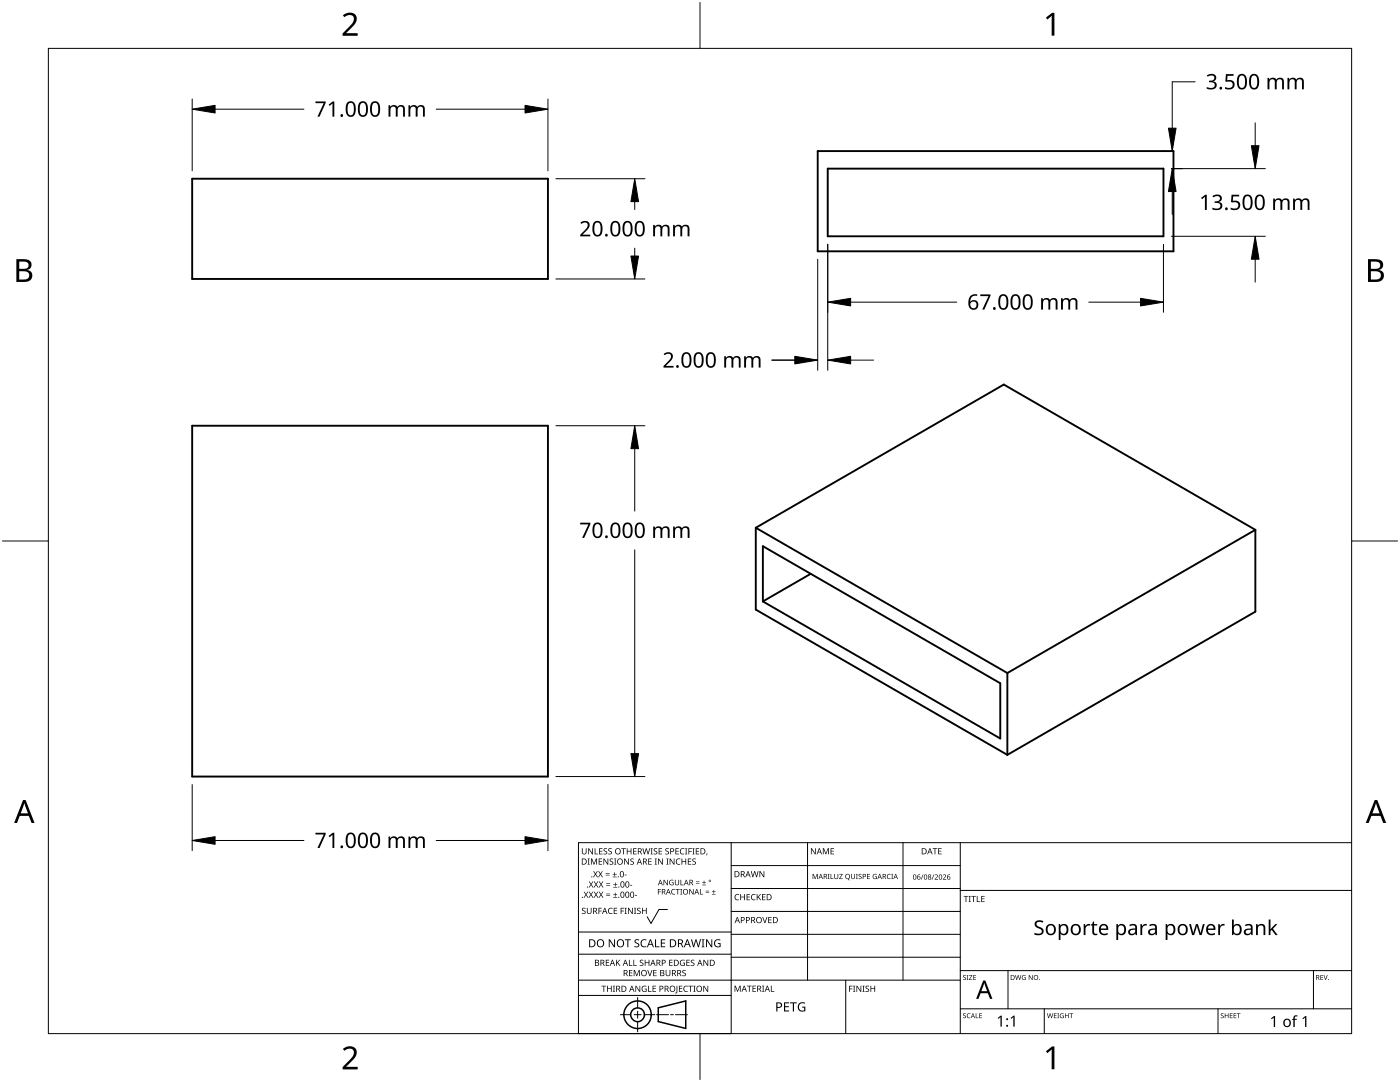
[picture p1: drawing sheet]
<svg xmlns="http://www.w3.org/2000/svg" width="279mm" height="216mm" viewBox="0 0 279 216" stroke-linecap="round" stroke-linejoin="round" font-family="sans-serif">
<path d="M38.4 35.7h71v20h-71zM163.2 30.1h71v20h-71zM165.2 33.6h67v13.5h-67zM38.4 85h71v70h-71zM150.8 105.3l50.2 29M150.8 105.3l49.5-28.6 50.2 29M150.8 105.3v16.3l50.2 29M152.2 109l47.4 27.3v11.1l-47.4-27.4zM161.8 114.5l-9.6 5.5M250.5 105.7v16.3l-49.5 28.6M250.5 105.7l-49.5 28.6M201 134.3v16.3" fill="none" stroke="#000" stroke-width=".38"/>
<path d="M9.7 9.7h260v196.5h-260z" fill="none" stroke="#000" stroke-width=".2"/>
<path d="M139.7 .5v9.2M.5 108h9.2M269.7 108h9.2M139.7 206.2v9.2" fill="none" stroke="#000" stroke-width=".2"/>
<g fill="#000">
<path d="M68.4 3.1a1.64 1.64 0 0 1 2.8 .4 2.52 2.52 0 0 1-1.2 2.2l-.9 .9h2.3v.5h-3v-.4l1.2-1.2a1.95 1.95 0 0 0 .9-2.2 1.23 1.23 0 0 0-1.8 .1zM208.7 3.5l1.3-.9h.4v4.5h-.5v-4l-.9 .8zM68.4 209.3a1.64 1.64 0 0 1 2.8 .4 2.52 2.52 0 0 1-1.2 2.2l-.9 1h2.3v.5h-3v-.5l1.2-1.2a1.95 1.95 0 0 0 .9-2.1 1.23 1.23 0 0 0-1.8 .1zM208.7 209.8l1.3-1h.4v4.6h-.5v-4l-.9 .7z"/>
<path d="M3.3 51.7h1.3a1.28 1.28 0 0 1 1.7 1.3 1.04 1.04 0 0 1-.9 .9 1.23 1.23 0 0 1 1 1.5 1.23 1.23 0 0 1-1.5 .9h-1.6zM3.8 54.1v1.7h1a.86 .86 0 0 0 1-.9 .86 .86 0 0 0-1.1-.8zM3.8 52.2v1.4h.9a.78 .78 0 0 0 1-.7 .78 .78 0 0 0-1.1-.7z"/>
<path d="M273 51.7h1.3a1.28 1.28 0 0 1 1.7 1.3 1.04 1.04 0 0 1-.8 .9 1.23 1.23 0 0 1 1 1.5 1.23 1.23 0 0 1-1.6 .9h-1.6zM273.6 54.1v1.7h.9a.86 .86 0 0 0 1.1-.9 .86 .86 0 0 0-1.1-.8zM273.6 52.2v1.4h.8a.78 .78 0 0 0 1-.7 .78 .78 0 0 0-1.1-.7z"/>
<path d="M4.6 159.6h.5l1.8 4.6h-.6l-.6-1.4h-1.8l-.5 1.4h-.6zM4.8 160.2l-.7 2.1h1.5z"/>
<path d="M274.3 159.6h.6l1.7 4.6h-.6l-.5-1.4h-1.8l-.6 1.4h-.5zM274.6 160.2l-.7 2.1h1.4z"/>
</g>
<g fill="none" stroke="#000" stroke-width=".2">
<path d="M145.9 168.1v38.1h-30.5v-38.1h154.3M145.9 172.7h45.7M145.9 177.3h45.7M161.2 168.1v27.5M180.2 168.1v27.5M191.6 168.1v38.1M191.6 177.7h78.1M115.4 198.6h30.5M115.4 195.6h76.2M115.4 190.4h30.5M115.4 186h30.5M127.3 199v2.1"/>
<path d="M133.2 181.5h-1.7l-1.6 2.8-.7-1.4M145.9 181.9h45.7M145.9 186.4h45.7M145.9 191h45.7M168.8 195.6v10.6M191.6 193.7h78.1M201.2 193.7v7.6M262.1 193.7v7.6M123.8 202.5h2.1M126.6 202.5h1.3M127.3 201.8v1.4M127.3 203.8v2.1"/>
<path d="M128.6 202.5h2.1M131 202.5h2.4M133.8 202.5h.6M134.8 202.5h2.4M191.6 201.3h78.1M208.4 201.3v4.9M243.1 201.3v4.9"/>
</g>
<g fill="#000">
<path d="M116.1 169.3h.2v.8a.32 .32 0 0 0 .3 .3 .32 .32 0 0 0 .3-.3v-.8h.2v.8a.47 .47 0 0 1-.5 .4 .47 .47 0 0 1-.5-.5zM116.5 177.9h.2l.3 .5 .3-.5h.1l-.4 .6 .4 .6h-.1l-.3-.5-.4 .5h-.1l.4-.6zM117.3 171.3h.4l-.1 .1v1l.1 .1h-.4l.1-.1v-1zM117.4 169.3h.2l.6 1v-1h.1v1.2h-.1l-.7-1v1h-.1zM117.5 177.9h.2l.3 .5 .3-.5h.1l-.4 .6 .4 .6h-.1l-.4-.5-.3 .5h-.1l.4-.6zM117.5 175.9h.2l.3 .5 .3-.5h.1l-.4 .6 .5 .6h-.2l-.3-.5-.4 .5h-.1l.4-.6zM117.9 171.3h.3l.3 1 .4-1h.3v1.2h-.2v-1l-.4 1h-.1l-.4-1v1h-.2zM118.7 169.3h.1v1h.6v.2h-.7zM118.4 173.8h.1l.3 .5 .3-.5h.2l-.4 .6 .4 .7h-.1l-.4-.6-.3 .6h-.1l.4-.7zM118.5 177.9h.2l.2 .5 .3-.5h.2l-.4 .6 .4 .6h-.1l-.4-.5-.3 .5h-.1l.4-.6zM118.5 175.9h.2l.3 .5 .3-.5h.1l-.4 .6 .4 .6h-.1l-.3-.5-.4 .5h-.1l.4-.6zM119.5 171.3h.7v.1h-.6v.4h.5v.2h-.5v.4h.6v.1h-.7z"/>
<path d="M119.6 169.3h.6v.1h-.5v.4h.5v.1h-.5v.4h.5v.2h-.6zM119.4 173.8h.1l.3 .5 .3-.5h.2l-.4 .6 .4 .7h-.1l-.4-.6-.3 .6h-.2l.5-.7zM119.5 177.9h.1l.3 .5 .3-.5h.2l-.4 .6 .4 .6h-.1l-.4-.5-.3 .5h-.1l.4-.6zM119.5 175.9h.2l.3 .5 .3-.5h.1l-.4 .6 .4 .6h-.1l-.4-.5-.3 .5h-.1l.4-.6zM120.9 174.6h.8v.1h-.8zM120.9 174.2h.8v.1h-.8zM121 178.7h.8v.1h-.8zM121 178.3h.8v.1h-.8zM121 176.6h.8v.1h-.8zM121 176.3h.8v.1h-.8zM120.5 169.4l.4-.1h.3l-.1 .1a.25 .25 0 0 0-.4-.1 .25 .25 0 0 0 0 .4l.4 .3 .1 .2-.3 .3-.5-.1v-.1h.2a.27 .27 0 0 0 .4-.1 .27 .27 0 0 0-.3-.3l-.2-.2zM120.4 171.3h.2l.7 1-.1-1h.2v1.2h-.2l-.6-1v1h-.2z"/>
<path d="M121.4 169.4l.5-.1h.2v.1a.25 .25 0 0 0-.4-.1 .25 .25 0 0 0 0 .4l.4 .3v.2l-.2 .3-.5-.1v-.1h.1a.27 .27 0 0 0 .5-.1 .27 .27 0 0 0-.4-.3l-.2-.2zM122.3 174.9h.8v.2h-.8zM122.4 179h.8v.1h-.8zM122.4 177h.8v.1h-.8zM121.7 171.4l.4-.1 .3 .1-.1 .1a.25 .25 0 0 0-.4-.1 .25 .25 0 0 0 0 .4 .42 .42 0 0 1 .5 .5 .42 .42 0 0 1-.7 .2l-.1-.2 .2 .1a.27 .27 0 0 0 .5-.2 .27 .27 0 0 0-.4-.3l-.2-.2zM122.6 174h.1v.4h.4v.1h-.4v.4h-.1v-.4h-.3v-.1h.3zM122.7 178.1h.1v.4h.4v.1h-.4v.3h-.1v-.3h-.3v-.1h.3zM122.7 176.1h.2v.3h.3v.2h-.3v.3h-.2v-.3h-.3v-.2h.3zM122.6 171.3h.4l-.1 .1v1l.1 .1h-.4l.1-.1v-1zM124 169.3h.9v.1h-.4v1.1h-.1v-1.1h-.4zM124.7 174.5h.4v.2h-.4zM124.6 171.3h.1l.7 1v-1h.1v1.2h-.2l-.6-1v1h-.1z"/>
<path d="M125.7 176.6h.5v.1h-.5zM125.1 169.3h.1v.5h.7v-.5h.1v1.2h-.1v-.6h-.7v.6h-.1zM125.8 171.4l.5-.1 .2 .1v.1a.25 .25 0 0 0-.4-.1 .25 .25 0 0 0 0 .4 .42 .42 0 0 1 .4 .5 .42 .42 0 0 1-.7 .2v-.2l.1 .1a.27 .27 0 0 0 .5-.2 .27 .27 0 0 0-.4-.3l-.2-.2zM126.7 178.6h.4v.2h-.4zM126.4 169.3h.6v.1h-.5v.4h.5v.1h-.5v.4h.5v.2h-.6zM128.2 169.3h.2l.2 1 .3-1h.2l.2 1 .3-1h.1l-.3 1.2h-.1l-.3-1.1-.3 1.1h-.2zM129.4 171.3h.7v.1h-.6v.4h.5v.2h-.5v.4h.6v.1h-.7zM129.8 169.3h.5l-.2 .1v1l.2 .1h-.5l.2-.1v-1zM130.7 171.3h.4l-.1 .1v1l.1 .1h-.4l.1-.1v-1zM130.5 169.4l.4-.1h.3l-.1 .1a.25 .25 0 0 0-.4-.1 .25 .25 0 0 0 0 .4l.4 .3 .1 .2-.2 .3-.6-.1v-.1h.2a.27 .27 0 0 0 .4-.1 .27 .27 0 0 0-.3-.3l-.2-.2zM131.3 177.4h.6v.1h-.5v.4h.5v.1h-.5v.5h-.1zM131.4 169.3h.7v.1h-.5v.4h.5v.1h-.5v.4h.5v.2h-.7z"/>
<path d="M131.3 171.3h.2l.7 1v-1h.1v1.2h-.2l-.6-1v1h-.2zM132.4 175.6h.2l.6 .9v-.9h.1v1h-.2l-.6-.9v.9h-.1zM133 171.3h.4l-.1 .1v1l.1 .1h-.4l.1-.1v-1zM132.8 169.4l.4-.1h.3l-.1 .1a.25 .25 0 0 0-.3-.1 .25 .25 0 0 0 0 .4l.4 .3v.2l-.2 .3-.5-.1v-.1h.1a.27 .27 0 0 0 .5-.1 .27 .27 0 0 0-.4-.3l-.2-.2zM133.7 175.7l.5-.2 .2 .1v.1a.45 .45 0 0 0-.7 .4 .45 .45 0 0 0 .6 .4v-.3h-.2v-.1h.3v.5a.6 .6 0 0 1-.8-.1 .6 .6 0 0 1 .1-.8zM134.1 177.5l.4-.1h.3l-.1 .2a.44 .44 0 0 0-.6 .4 .44 .44 0 0 0 .6 .3 .52 .52 0 0 1-.7 0 .52 .52 0 0 1 .1-.8zM133.6 171.3h.2l.7 1v-1h.1v1.2h-.2l-.6-1v1h-.2zM134.9 177.4h.8v.1h-.4v1h-.1v-1h-.3zM135 171.5l.5-.2 .3 .1-.1 .1a.49 .49 0 0 0-.7 .4 .49 .49 0 0 0 .7 .5 .52 .52 0 0 1-.6 0 .52 .52 0 0 1-.2-.6zM134.8 169.3h.7v.1h-.6v.4h.5v.1h-.5v.4h.6v.2h-.7zM134.7 175.6h.1v.7a.28 .28 0 0 0 .3 .2 .28 .28 0 0 0 .3-.2v-.7h.1v.7a.42 .42 0 0 1-.4 .4 .42 .42 0 0 1-.4-.4zM135.8 175.6h.2v.9h.4v.1h-.6z"/>
<path d="M135.8 177.4h.3l-.1 .1v.9l.1 .1h-.3l.1-.1v-.9zM135.8 169.4l.4-.1h.4l-.1 .1h-.2a.49 .49 0 0 0-.4 .6 .49 .49 0 0 0 .7 .3 .52 .52 0 0 1-.7 .1 .52 .52 0 0 1-.2-.6zM136 171.3h.2v.5h.6v-.5h.1v1.2h-.1v-.5h-.6v.5h-.2zM136.7 169.3h.5l-.2 .1v1l.2 .1h-.5l.2-.1v-1zM137.4 169.3h.7v.1h-.6v.4h.5v.2h-.5v.5h-.1zM137.3 171.3h.7v.1h-.6v.4h.5v.2h-.5v.4h.6v.1h-.7zM137.6 177.4h.1l.6 .9v-.9h.1v1.1h-.1l-.6-.9v.9h-.1zM138.2 169.3h.4l-.1 .1v1l.1 .1h-.4l.1-.1v-1zM138.9 176.2h.7v.1h-.7zM138.9 175.9h.7v.1h-.7zM138.2 171.4l.4-.1 .3 .1-.1 .1a.25 .25 0 0 0-.4-.1 .25 .25 0 0 0 0 .4 .42 .42 0 0 1 .5 .5 .42 .42 0 0 1-.7 .2l-.1-.2 .2 .1a.27 .27 0 0 0 .5-.2 .27 .27 0 0 0-.4-.3l-.2-.2zM138.9 169.3h.6v.1h-.5v.4h.5v.1h-.5v.4h.5v.2h-.6z"/>
<path d="M139.7 177.4h.1v1h.5v.1h-.6zM140.1 176.5h.8v.1h-.8zM140.5 175.7h.1v.3h.3v.2h-.3v.3h-.1v-.3h-.4v-.2h.4zM140.8 178h.7v.2h-.7zM140.8 177.7h.7v.1h-.7zM141 170.3h.2l-.3 .4zM142.1 178.4h.7v.1h-.7zM142.4 177.6h.1v.3h.3v.1h-.3v.3h-.1v-.3h-.3v-.1h.3zM146.8 178.6l.4-.2 .3 .1v.1a.49 .49 0 0 0-.7 .4 .49 .49 0 0 0 .7 .5 .52 .52 0 0 1-.7 0 .52 .52 0 0 1-.2-.6zM147.7 178.4h.2v.5h.6v-.5h.2v1.2h-.2v-.5h-.6v.5h-.2zM149 178.4h.7v.1h-.5v.4h.4v.2h-.4v.4h.5v.1h-.7zM150 178.6l.5-.2 .3 .1-.1 .1a.49 .49 0 0 0-.7 .4 .49 .49 0 0 0 .8 .5 .52 .52 0 0 1-.7 0 .52 .52 0 0 1-.2-.6z"/>
<path d="M149.8 173.8h.2l.3 1.1 .2-1.1h.2l.3 1.1 .2-1.1h.2l-.3 1.2h-.2l-.3-1-.3 1h-.1zM151 178.4h.2v.6l.5-.6h.2l-.5 .5 .5 .7h-.2l-.4-.6-.1 .6h-.2zM151.6 173.8h.1l.7 1v-1h.1v1.2h-.1l-.7-1v1h-.1zM152.1 178.4h.7v.1h-.6v.4h.5v.2h-.5v.4h.6v.1h-.7zM162.2 174.4h.2l.3 .8 .3-.8h.2v1h-.1v-.9l-.5 .9-.3-.9v.9h-.1zM161.8 169.3h.2l.7 1v-1h.1v1.2h-.2l-.6-1v1h-.2zM164.2 169.3h.2l.4 .9 .4-.9h.2v1.2h-.1v-1.1l-.4 1.1h-.1l-.4-1.1v1.1h-.2zM165.2 174.4h.4l-.2 .1v.8l.2 .1h-.4l.1-.1v-.8zM165.8 174.4h.1v.9h.4v.1h-.5zM165.8 169.3h.6v.1h-.5v.4h.5v.1h-.5v.4h.5v.2h-.6zM166.5 174.4h.1v.6a.26 .26 0 0 0 .3 .3 .26 .26 0 0 0 .3-.3v-.6h.1v.6a.39 .39 0 0 1-.4 .4 .39 .39 0 0 1-.4-.4zM167.5 174.4h.7l-.6 .9h.6v.1h-.7l.5-.9h-.5z"/>
<path d="M169.9 174.4h.1v.6a.26 .26 0 0 0 .2 .3 .26 .26 0 0 0 .3-.3v-.6h.1v.6a.39 .39 0 0 1-.4 .4 .39 .39 0 0 1-.3-.4zM170.8 174.4h.4l-.1 .1v.8l.1 .1h-.4l.1-.1v-.8zM171.4 174.5l.3-.1h.2v.1a.24 .24 0 0 0-.3-.1 .24 .24 0 0 0-.1 .4 .24 .24 0 0 0 .3 .1 .32 .32 0 0 1 0 .5 .32 .32 0 0 1-.5-.2l.1 .1a.26 .26 0 0 0 .3 0 .26 .26 0 0 0 .1-.3 .26 .26 0 0 0-.3-.1zM173 174.4h.6v.1h-.4v.3h.4v.1h-.4v.4h.4v.1h-.6zM174.3 174.5l.4-.1h.3l-.1 .1a.42 .42 0 0 0-.6 .4 .42 .42 0 0 0 .6 .4v-.3h-.3v-.1h.4v.5a.56 .56 0 0 1-.7-.1 .56 .56 0 0 1 0-.8zM177.1 174.5l.3-.1h.4l-.3 .1a.42 .42 0 0 0-.4 .5 .42 .42 0 0 0 .6 .3 .48 .48 0 0 1-.7-.1 .48 .48 0 0 1 .1-.7zM177.9 174.4h.3l-.1 .1v.8l.1 .1h-.3l.1-.1v-.8zM184.2 174.5h.1l-.4 1h-.1zM186.3 174.5h.2l-.4 1h-.2zM186.1 169.3h.9v.1h-.3v1.1h-.2v-1.1h-.4zM186.5 174.6a.37 .37 0 0 1 .6 0 .37 .37 0 0 1-.2 .6l-.2 .2h.5v.1h-.7l.3-.4a.27 .27 0 0 0 .3-.3 .27 .27 0 0 0-.4-.2zM187.2 169.3h.7v.1h-.5v.4h.5v.1h-.5v.4h.5v.2h-.7z"/>
<path d="M188.2 174.6a.37 .37 0 0 1 .6 0 .37 .37 0 0 1-.3 .6l-.2 .2h.5v.1h-.6l.2-.4a.27 .27 0 0 0 .3-.3 .27 .27 0 0 0-.4-.2zM192.3 178.8h.9v.1h-.3v1.1h-.2v-1.1h-.4zM193.3 178.8h.5l-.2 .1v1l.2 .1h-.5l.2-.1v-1zM193.8 178.8h1v.1h-.4v1.1h-.2v-1.1h-.4zM194.9 178.8h.2v1.1h.5v.1h-.7zM195.8 178.8h.7v.1h-.5v.4h.5v.1h-.5v.5h.5v.1h-.7zM116.2 181.3l.4-.2 .3 .1-.1 .1a.25 .25 0 0 0-.4-.1 .25 .25 0 0 0 0 .4l.4 .2 .1 .3-.3 .3-.5-.1v-.1h.2a.27 .27 0 0 0 .4-.1 .27 .27 0 0 0-.3-.3l-.2-.2zM117.1 181.1h.2v.8a.32 .32 0 0 0 .3 .3 .32 .32 0 0 0 .3-.3v-.8h.2v.8a.47 .47 0 0 1-.5 .5 .47 .47 0 0 1-.5-.5zM119.4 181.1h.7v.2h-.5v.4h.5v.1h-.5v.6h-.2zM120 196.7h1v.1h-.4v1.1h-.2v-1.1h-.4zM120.9 191.5h.7v.1h-.5v.4h.4v.2h-.4v.4h.5v.1h-.7zM121.5 181.3l.4-.2 .4 .1-.1 .1a.49 .49 0 0 0-.7 .5 .49 .49 0 0 0 .7 .4 .52 .52 0 0 1-.6 .1 .52 .52 0 0 1-.3-.6z"/>
<path d="M121.1 196.7h.2v.5h.6v-.5h.2v1.2h-.2v-.6h-.6v.6h-.2zM121.5 187.4h.2l.9 1.3v-1.3h.1v1.6h-.2l-.8-1.3v1.3h-.2zM122.3 196.7h.4l-.1 .1v1l.1 .1h-.4l.2-.1v-1zM122.5 181.1h.7v.2h-.6v.4h.5v.1h-.5v.4h.6v.2h-.7zM122.9 191.5h.2v.6l.5-.6h.2l-.5 .5 .5 .7h-.2l-.4-.6-.1 .6h-.2zM123.9 181.1h.6v.2h-.5v.4h.5v.1h-.5v.6h-.1zM124.7 181.1h.4l-.2 .2v.9l.2 .2h-.4l.1-.2v-.9zM124.7 187.4h1.2v.2h-.5v1.4h-.2v-1.4h-.5zM125.5 191.5h.2v1.1h.5v.1h-.7zM125.5 193.6h.7v.1h-.5v.4h.5v.1h-.5v.4h.5v.2h-.7zM125.3 181.1h.2l.7 1.1-.1-1.1h.2v1.3h-.2l-.6-1v1h-.2zM126.4 191.5h.2v1.1h.5v.1h-.7z"/>
<path d="M126.5 181.1h.5l-.2 .2v.9l.2 .2h-.5l.2-.2v-.9zM126.5 193.6h.2l.4 1 .4-1h.2v1.2h-.2v-1.1l-.4 1.1h-.1l-.4-1.1v1.1h-.1zM126.7 187.6l.3-.2 .6 .1-.2 .1a.33 .33 0 0 0-.6 .2 .33 .33 0 0 0 .4 .4 .47 .47 0 0 1 .4 .6 .47 .47 0 0 1-.7 .2h-.3v-.2h.2a.35 .35 0 0 0 .6-.2 .35 .35 0 0 0-.5-.4l-.3-.2zM126.8 196.7h.2l.6 1v-1h.2v1.2h-.2l-.7-1 .1 1h-.2zM127.2 181.3l.4-.2 .3 .1-.1 .1a.25 .25 0 0 0-.4-.1 .25 .25 0 0 0 0 .4l.4 .2 .1 .3-.3 .3-.5-.1v-.1h.2a.27 .27 0 0 0 .4-.1 .27 .27 0 0 0-.3-.3l-.2-.2zM127.7 191.6l.5-.1 .2 .1v.1a.25 .25 0 0 0-.4-.1 .25 .25 0 0 0 0 .4l.4 .2v.3l-.2 .2h-.5v-.2l.1 .1a.27 .27 0 0 0 .5-.2 .27 .27 0 0 0-.4-.3l-.2-.2zM128 187.6l.6-.2 .4 .1v.2a.64 .64 0 0 0-1 .5 .64 .64 0 0 0 1 .6v.2a.83 .83 0 0 1-1.1-.3 .83 .83 0 0 1 .1-1.1zM128.2 196.8l.6-.1 .2 .1v.1a.5 .5 0 0 0-.8 .4 .5 .5 0 0 0 .7 .5v-.4h-.3v-.1h.4v.6a.66 .66 0 0 1-.8-.2 .66 .66 0 0 1 0-.9zM128.1 181.1h.2v.6h.6v-.6h.2v1.3h-.2v-.6h-.6v.6h-.2zM129.2 193.6h.1l.4 1 .3-1h.2l-.4 1.2h-.2zM129.3 196.7h.2v1.1h.5v.1h-.7zM128.7 191.5h.1v.5h.6v-.5h.2v1.2h-.2v-.5h-.6v.5h-.1z"/>
<path d="M130.7 187.4h.2v1.4h.7v.2h-.9zM130.2 196.7h.7v.1h-.5v.4h.5v.1h-.5v.5h.5v.1h-.7zM130.4 193.6h.6v.1h-.5v.4h.5v.1h-.5v.4h.5v.2h-.6zM131.9 187.4h.9v.2h-.7v.5h.6v.2h-.6v.5h.7v.2h-.9zM132.8 193.6h.2v.7a.32 .32 0 0 0 .3 .4 .32 .32 0 0 0 .3-.4v-.7h.2v.7a.47 .47 0 0 1-.5 .5 .47 .47 0 0 1-.5-.5zM133.5 191.5h.7v.1h-.5v.4h.5v.2h-.5v.4h.5v.1h-.7zM135 196.7h.2v1.3l-.1 .2h-.3l-.1-.1 .3-.2zM135.5 196.7h.7v.1h-.5v.4h.4v.1h-.4v.5h.5v.1h-.7zM135.8 191.7l.5-.2 .4 .1-.1 .1a.5 .5 0 0 0-.8 .4 .5 .5 0 0 0 .7 .5v-.4h-.2v-.1h.4v.6a.66 .66 0 0 1-.9-.1 .66 .66 0 0 1 0-.9zM136.2 193.7l.4-.2 .3 .1-.1 .1a.25 .25 0 0 0-.4-.1 .25 .25 0 0 0 0 .4 .42 .42 0 0 1 .5 .6 .42 .42 0 0 1-.7 .2l-.1-.2h.2a.27 .27 0 0 0 .5-.1 .27 .27 0 0 0-.4-.3l-.2-.2zM136.5 196.8l.5-.1 .3 .1-.1 .1a.49 .49 0 0 0-.7 .4 .49 .49 0 0 0 .8 .4 .52 .52 0 0 1-.7 .1 .52 .52 0 0 1-.2-.6zM137 191.5h.7v.1h-.6v.4h.5v.2h-.5v.4h.6v.1h-.7z"/>
<path d="M137.4 196.7h.9v.1h-.4v1.1h-.1v-1.1h-.4zM137.9 191.6l.4-.1 .3 .1-.1 .1a.25 .25 0 0 0-.4-.1 .25 .25 0 0 0 0 .4l.4 .2 .1 .3-.2 .2h-.6v-.2l.2 .1a.27 .27 0 0 0 .5-.2 .27 .27 0 0 0-.4-.3l-.2-.2zM138.4 196.7h.4l-.1 .1v1l.1 .1h-.4l.1-.1v-1zM137.9 187.4h.2l.3 1.4 .4-1.4h.2l.4 1.4 .3-1.4h.2l-.4 1.6h-.2l-.4-1.3-.4 1.3h-.2zM140 187.4h.6l-.2 .2v1.3l.2 .1h-.6l.2-.1v-1.3zM140.4 196.7h.1l.7 1v-1h.1v1.2h-.1l-.7-1v1h-.1zM140.4 191.5h.2l.6 1v-1h.1v1.2h-.1l-.7-1v1h-.1zM140.9 187.4h.2l.9 1.3v-1.3h.2v1.6h-.3l-.8-1.3v1.3h-.2zM142.7 187.6l.7-.2 .4 .1-.1 .2a.65 .65 0 0 0-1 .5 .65 .65 0 0 0 .9 .6v-.4h-.3v-.2h.5v.7a.86 .86 0 0 1-1.1-.1 .86 .86 0 0 1 0-1.2zM146.6 196.7h.2l.4 1 .4-1h.2v1.2h-.1v-1.1l-.4 1.1h-.2l-.4-1.1v1.1h-.1zM149.1 196.7h.9v.1h-.4v1.1h-.1v-1.1h-.4zM150.2 196.7h.7v.1h-.6v.4h.5v.1h-.5v.5h.6v.1h-.7z"/>
<path d="M152.1 183h.2l.3 1 .4-1h.2l-.5 1.2h-.1zM152.1 196.7h.4l-.1 .1v1l.1 .1h-.4l.1-.1v-1zM153.8 196.7h.2v1.1h.5v.1h-.7zM153.3 183h.7v.1h-.5v.4h.5v.1h-.5v.5h.5v.1h-.7zM169.5 196.7h.6v.1h-.5v.5h.5v.1h-.5v.5h-.1zM170.2 196.7h.5l-.2 .1v1l.2 .1h-.5l.2-.1v-1zM170.9 196.7h.2l.6 1v-1h.2v1.2h-.2l-.6-1v1h-.2zM172.1 196.7h.5l-.2 .1v1l.2 .1h-.5l.2-.1v-1zM172.8 196.8l.4-.1h.2v.2a.25 .25 0 0 0-.4-.1 .25 .25 0 0 0 0 .4l.4 .2 .1 .3-.3 .2h-.5v-.2l.2 .1a.27 .27 0 0 0 .4-.2 .27 .27 0 0 0-.3-.3l-.3-.2zM173.7 196.7h.2v.5h.6v-.5h.2v1.2h-.2v-.6h-.6v.6h-.2zM192.2 194.7l.4-.1h.2l-.1 .1a.24 .24 0 0 0-.3 0 .24 .24 0 0 0-.1 .3 .24 .24 0 0 0 .4 .1l.1 .1-.1 .3h-.4l-.1-.1a.24 .24 0 0 0 .3 .1 .24 .24 0 0 0 .1-.3l-.4-.3zM192.9 194.6h.4l-.1 .1v.7l.1 .1h-.4l.1-.1v-.7z"/>
<path d="M193.4 194.6h.6l-.5 .8h.6v.1h-.7l.5-.8h-.5zM194.2 194.6h.6v.1h-.4v.3h.4v.1h-.4v.3h.4v.1h-.6zM202.6 194.6h.1l.2 .8 .2-.8h.2l.2 .8 .2-.8h.1l-.2 .9h-.2l-.2-.8-.2 .8h-.2zM204.1 194.7l.3-.1h.3l-.1 .1a.4 .4 0 0 0-.6 .4 .4 .4 0 0 0 .6 .3v-.3l-.2-.1h.3v.5a.53 .53 0 0 1-.7-.1 .53 .53 0 0 1 .1-.7zM205.3 194.6h.2l.5 .8v-.8h.1v.9h-.2l-.5-.8v.8h-.1zM206.6 183.9a1.38 1.38 0 0 1 1.6-.1l-.1 .3-.4-.1a.52 .52 0 0 0-.7 0 .52 .52 0 0 0 0 .7l.1 .1a1.2 1.2 0 0 1 1.2 1.2 1.26 1.26 0 0 1-1.9 .5v-.4a1.03 1.03 0 0 0 1.5-.2 1.04 1.04 0 0 0-1-.8 .77 .77 0 0 1-.3-1.2zM216.3 184.4h.3v.4l.4-.4h.5v.3h-.5l-.3 .3-.1 1.6h-.3zM218.1 183.9h.2v.5h.7v.3h-.7v1.2l.2 .4h.5v.3a.67 .67 0 0 1-1-.7v-1.2h-.3v-.2l.3-.1zM227.6 184.4h.3v.4l.4-.4h.6l-.1 .3h-.5l-.3 .3v1.6h-.4zM237.3 184.4h.4l.4 1.8 .6-1.8h.4l.5 1.8 .5-1.8h.3l-.6 2.2h-.4l-.5-1.8-.6 1.8h-.4zM243.1 184.4h.3l.1 .4 .4-.4h.5v.3h-.5l-.3 .3-.1 1.6h-.4zM250.7 184.4h.3v.3a.83 .83 0 0 1 .9-.3 .83 .83 0 0 1 .6 .8v1.4h-.3v-1.4a.59 .59 0 0 0-.8-.5 .59 .59 0 0 0-.4 .7v1.2h-.3z"/>
<path d="M253.2 183.5h.3v2l1-1.1h.4l-.9 .9 1 1.3h-.4l-.8-1-.3 .2v.8h-.3zM263.5 194.6h.6v.1h-.5v.3h.4v.1h-.4v.3h.5v.1h-.6zM264.1 194.6h.2l.2 .8 .3-.8h.2l-.4 .9h-.1zM156.5 200h1v.2h-.8v.6h.7v.2h-.7v.6h.8v.2h-1zM157.7 200h1.3v.2h-.5v1.6h-.3v-1.6h-.5zM159.5 200.2l.8-.2 .4 .1-.1 .2a.75 .75 0 0 0-1.1 .5 .75 .75 0 0 0 1 .8v-.5h-.4v-.2h.6v.9a1 1 0 0 1-1.3-.2 1 1 0 0 1 .1-1.4zM192.2 202.3l.4-.1h.2l-.1 .1a.24 .24 0 0 0-.3 0 .24 .24 0 0 0-.1 .3 .24 .24 0 0 0 .4 .1l.1 .2-.1 .2-.4 .1-.1-.2a.24 .24 0 0 0 .3 .1 .24 .24 0 0 0 .1-.3l-.4-.2zM193.1 202.3l.6-.1-.3 .1a.4 .4 0 0 0-.3 .5 .4 .4 0 0 0 .5 .2 .46 .46 0 0 1-.6 0 .46 .46 0 0 1 .1-.7zM194.7 202.2h.1v.8h.5v.2h-.6zM195.4 202.2h.6v.1h-.4v.3h.4v.1h-.4v.4h.4v.1h-.6zM199.1 203.1l.6-.4h.2v2.1h-.2v-1.9l-.5 .4zM201.7 203.1l.6-.4h.2v2.1h-.3v-1.9l-.4 .4z"/>
<path d="M209 202.2h.1l.2 .8 .2-.8h.1l.3 .8 .2-.8h.1l-.3 1h-.1l-.2-.9-.3 .9h-.1zM210.3 202.2h.6v.1h-.4v.3h.3v.1h-.3v.4h.4v.1h-.6zM211 202.2h.4l-.2 .1v.8l.2 .1h-.4l.1-.1v-.8zM211.6 202.3l.7-.1-.1 .1a.4 .4 0 0 0-.6 .4 .4 .4 0 0 0 .6 .3v-.2l-.2-.2h.3v.5a.53 .53 0 0 1-.7-.1 .53 .53 0 0 1 0-.7zM212.5 202.2h.2v.4h.5v-.4h.1v1h-.1v-.5h-.5v.5h-.2zM213.4 202.2h.8v.1h-.3v.9h-.2v-.9h-.3zM243.7 202.3l.3-.1h.2v.1a.24 .24 0 0 0-.3 0 .24 .24 0 0 0-.1 .3 .24 .24 0 0 0 .3 .1l.1 .2-.1 .2-.4 .1-.1-.2a.24 .24 0 0 0 .4 .1 .24 .24 0 0 0 0-.3l-.3-.2zM244.4 202.2h.2v.4h.5v-.4h.1v1h-.1v-.5h-.5v.5h-.2zM245.4 202.2h.6v.1h-.4v.3h.4v.1h-.4v.4h.4v.1h-.6zM246.2 202.2h.5v.1h-.4v.3h.4v.1h-.4v.4h.4v.1h-.5zM246.8 202.2h.8v.1h-.3v.9h-.2v-.9h-.3zM253.7 203.2l.6-.5h.2v2.2h-.3v-1.9l-.4 .4z"/>
<path d="M258.2 202.7l.3-.1h.5l-.1 .3-.4-.1-.1 .2v.3h.4v.2h-.4v1.4h-.3v-1.4h-.3l.3-.2zM259.9 203.2l.6-.5h.2v2.2h-.2v-1.9l-.5 .4z"/>
<path d="M116.1 171.3h.4a.61 .61 0 0 1 .6 .6 .61 .61 0 0 1-.6 .6h-.4zM116.3 171.4v1h.1a.48 .48 0 0 0 .5-.5 .48 .48 0 0 0-.4-.5z"/>
<path d="M122.7 169.9a.61 .61 0 0 1 1.2 0 .61 .61 0 0 1-1.2 0zM123 169.5a.47 .47 0 0 0-.1 .7 .47 .47 0 0 0 .8 0v-.1a.45 .45 0 0 0-.1-.6 .45 .45 0 0 0-.6 0z"/>
<path d="M123.1 171.9a.61 .61 0 0 1 1.2 0 .61 .61 0 0 1-1.2 0zM123.5 171.5l-.2 .4a.45 .45 0 0 0 .7 .4 .45 .45 0 0 0 0-.8l-.2-.1z"/>
<path d="M123.9 173.9a.51 .51 0 0 1 .6 .1 .51 .51 0 0 1 0 .7 .44 .44 0 0 1-.6 .3 .44 .44 0 0 1-.2-.6zM123.9 174v.1a.48 .48 0 0 0 .3 .8 .53 .53 0 0 0 .2-.5 .53 .53 0 0 0-.4-.4z"/>
<path d="M124 178a.44 .44 0 0 1 .5 0 .44 .44 0 0 1 .1 .5 .46 .46 0 0 1-.4 .7 .46 .46 0 0 1-.4-.7zM124.1 178.1l-.1 .2a.45 .45 0 0 0 .3 .7 .53 .53 0 0 0 .2-.5 .53 .53 0 0 0-.4-.4z"/>
<path d="M124 176a.44 .44 0 0 1 .5 0 .44 .44 0 0 1 .1 .5 .46 .46 0 0 1-.4 .6 .46 .46 0 0 1-.4-.7zM124.1 176.1l-.1 .4a.31 .31 0 0 0 .2 .5 .31 .31 0 0 0 .3-.5l-.1-.4z"/>
<path d="M124.9 178a.5 .5 0 0 1 .7 .1 .5 .5 0 0 1 0 .6 .44 .44 0 0 1-.6 .4 .44 .44 0 0 1-.2-.6zM125 178.1a.48 .48 0 0 0-.1 .6 .48 .48 0 0 0 .4 .3l.1-.8-.2-.2z"/>
<path d="M124.9 176a.44 .44 0 0 1 .6 0 .44 .44 0 0 1 .1 .5 .46 .46 0 0 1-.5 .6 .46 .46 0 0 1-.3-.7zM125 176.1l-.1 .4a.31 .31 0 0 0 .3 .5 .31 .31 0 0 0 .2-.5v-.4z"/>
<path d="M125.9 178a.5 .5 0 0 1 .6 .1 .5 .5 0 0 1 0 .6 .44 .44 0 0 1-.5 .4 .44 .44 0 0 1-.2-.6zM126 178.1l-.1 .1a.48 .48 0 0 0 .4 .8 .53 .53 0 0 0 .2-.5 .53 .53 0 0 0-.5-.4z"/>
<path d="M127.3 169.3h.3a.35 .35 0 0 1 .5 .2 .35 .35 0 0 1-.3 .4l.4 .6h-.2l-.3-.5h-.3v.5h-.1zM127.4 169.4v.4h.2a.23 .23 0 0 0 .3-.2 .23 .23 0 0 0-.3-.2z"/>
<path d="M127.5 171.3h.2l.4 1.2h-.1l-.2-.4h-.4l-.2 .4h-.1zM127.6 171.5l-.2 .5h.4z"/>
<path d="M128.3 171.3h.3a.35 .35 0 0 1 .5 .2 .35 .35 0 0 1-.3 .5l.4 .5h-.2l-.3-.5h-.2v.5h-.2zM128.5 171.4v.5h.1a.23 .23 0 0 0 .3-.2 .23 .23 0 0 0-.3-.3z"/>
<path d="M131.7 175.5h.1l.5 1.1h-.2l-.1-.3h-.4l-.2 .3h-.1zM131.8 175.7l-.2 .5h.4z"/>
<path d="M132.1 177.4h.3a.31 .31 0 0 1 .4 .2 .31 .31 0 0 1-.2 .4l.3 .5h-.2l-.3-.5h-.2v.5h-.1zM132.2 177.5v.4h.2a.21 .21 0 0 0 .2-.2 .21 .21 0 0 0-.2-.2z"/>
<path d="M133.3 177.4h.1l.5 1.1h-.2l-.1-.4h-.4l-.2 .4h-.1zM133.4 177.5l-.2 .5h.4z"/>
<path d="M133.8 169.3h.6l.1 .2-.1 .4-.5 .1v.5h-.1zM133.9 169.4v.5a.29 .29 0 0 0 .5-.3 .29 .29 0 0 0-.5-.2z"/>
<path d="M136.9 175.5h.1l.4 1.1h-.1l-.1-.3h-.5l-.1 .3h-.1zM137 175.7l-.2 .5h.3z"/>
<path d="M136.2 177.9a.55 .55 0 0 1 1.1 0 .55 .55 0 0 1-1.1 0zM136.4 177.9a.45 .45 0 0 0 .9 0 .45 .45 0 0 0-.9 0z"/>
<path d="M137.6 175.6h.3a.31 .31 0 0 1 .4 .2 .31 .31 0 0 1-.2 .4l.3 .4h-.2l-.2-.4h-.3v.4h-.1zM137.7 175.7v.4h.2a.21 .21 0 0 0 .3-.2 .21 .21 0 0 0-.3-.2z"/>
<path d="M139 177.4h.1l.4 1.1h-.1l-.1-.4h-.5l-.1 .4h-.1zM139.1 177.5l-.2 .5h.3z"/>
<path d="M139.8 169.3h.4a.54 .54 0 0 1 .6 .6 .56 .56 0 0 1-.7 .6h-.3zM140 169.4v.9h.1a.48 .48 0 0 0 .5-.4 .48 .48 0 0 0-.4-.5z"/>
<path d="M141.4 175.8a.25 .25 0 0 1 .5 0 .25 .25 0 0 1-.5 0zM141.5 175.8a.15 .15 0 0 0 .3 0 .15 .15 0 0 0-.3 0z"/>
<path d="M146.6 173.8h.4a.61 .61 0 0 1 .6 .6 .61 .61 0 0 1-.7 .6h-.3zM146.8 174v.9h.1a.43 .43 0 0 0 .5-.5 .41 .41 0 0 0-.4-.4z"/>
<path d="M147.8 173.8h.4a.35 .35 0 0 1 .4 .3 .35 .35 0 0 1-.2 .4l.3 .5h-.2l-.3-.5h-.2v.5h-.2zM148 174v.4h.2a.23 .23 0 0 0 .3-.2 .23 .23 0 0 0-.3-.2z"/>
<path d="M149.2 173.8h.1l.5 1.2h-.1l-.2-.3h-.5l-.1 .3h-.2zM149.3 174l-.2 .5h.4z"/>
<path d="M153 178.4h.4a.55 .55 0 0 1 .6 .6 .56 .56 0 0 1-.6 .6h-.4zM153.2 178.5v1h.1a.48 .48 0 0 0 .5-.5 .48 .48 0 0 0-.4-.5z"/>
<path d="M163.4 169.2h.2l.5 1.3h-.2l-.2-.4h-.4l-.2 .4h-.1zM163.5 169.4l-.2 .6h.4z"/>
<path d="M163.7 174.4h.2l.4 1h-.2l-.1-.3h-.4l-.1 .3h-.2zM163.8 174.5l-.2 .5h.4z"/>
<path d="M164.4 174.4h.3a.29 .29 0 0 1 .3 .2 .29 .29 0 0 1-.2 .3l.3 .5h-.1l-.3-.4h-.2v.4h-.1zM164.5 174.5v.4h.2a.2 .2 0 0 0 .2-.2 .2 .2 0 0 0-.2-.2z"/>
<path d="M168.8 174.5l.1-.1a.48 .48 0 0 1 .5 0 .48 .48 0 0 1 .2 .5l-.3 .5 .3 .2-.4-.2a.54 .54 0 0 1-.5-.3 .54 .54 0 0 1 .1-.6zM168.8 174.9a.4 .4 0 0 0 .8 0 .4 .4 0 0 0-.8 0z"/>
<path d="M172.2 174.4h.2a.34 .34 0 0 1 .4 .4 .34 .34 0 0 1-.5 .2v.4h-.1zM172.3 174.5v.4a.25 .25 0 0 0 .4-.2 .25 .25 0 0 0-.4-.2z"/>
<path d="M175.5 174.4h.1l.4 1h-.1l-.1-.3h-.4l-.2 .3h-.1zM175.6 174.5l-.2 .5h.3z"/>
<path d="M176.2 174.4h.2a.29 .29 0 0 1 .4 .2 .29 .29 0 0 1-.2 .3l.3 .5h-.2l-.2-.4h-.2v.4h-.1zM176.3 174.5v.4h.1a.2 .2 0 0 0 .3-.2 .2 .2 0 0 0-.3-.2z"/>
<path d="M178.7 174.4h.1l.4 1h-.1l-.1-.3h-.5l-.1 .3h-.1zM178.7 174.5l-.1 .5h.3z"/>
<path d="M182.3 174.6h.4l.2 .5a.38 .38 0 0 1-.5 .4 .38 .38 0 0 1-.2-.6zM182.4 174.6l-.1 .2a.38 .38 0 0 0 .3 .6 .41 .41 0 0 0 .2-.5 .41 .41 0 0 0-.4-.3z"/>
<path d="M183.2 174.6l.4-.1-.3 .2-.1 .3a.33 .33 0 0 1 .5 .1 .33 .33 0 0 1-.3 .5 .33 .33 0 0 1-.4-.4zM183.2 175.2a.22 .22 0 0 0 .4 0 .22 .22 0 0 0-.4 0z"/>
<path d="M184 169.3h.3a.61 .61 0 0 1 .6 .6 .61 .61 0 0 1-.6 .6h-.3zM184.1 169.4v.9h.2a.43 .43 0 0 0 .5-.4 .41 .41 0 0 0-.5-.5z"/>
<path d="M184.5 174.6l.1-.1a.51 .51 0 0 1 .4 .5 .51 .51 0 0 1-.4 .5l-.2-.4zM184.6 174.6l-.1 .2a.38 .38 0 0 0 .3 .6 .41 .41 0 0 0 .2-.5 .41 .41 0 0 0-.4-.3z"/>
<path d="M185.3 174.6l.2-.1a.25 .25 0 0 1 .3 .2 .25 .25 0 0 1-.2 .3 .29 .29 0 0 1 .2 .4 .29 .29 0 0 1-.5 0 .29 .29 0 0 1 .1-.4l-.2-.2zM185.3 175.3a.2 .2 0 0 0 .4 0 .2 .2 0 0 0-.4 0zM185.4 174.8a.17 .17 0 0 0 .3 0 .17 .17 0 0 0-.3 0z"/>
<path d="M185.5 169.2h.1l.5 1.3h-.1l-.2-.4h-.5l-.1 .4h-.2zM185.6 169.4l-.2 .6h.4z"/>
<path d="M187.5 174.6l.1-.1a.51 .51 0 0 1 .4 .5 .51 .51 0 0 1-.5 .5l-.1-.4zM187.6 174.6l-.1 .2a.38 .38 0 0 0 .3 .6 .41 .41 0 0 0 .1-.5 .41 .41 0 0 0-.3-.3z"/>
<path d="M189.1 174.6l.5-.1-.4 .2-.1 .3a.33 .33 0 0 1 .5 .1 .33 .33 0 0 1-.2 .5 .33 .33 0 0 1-.4-.4zM189.1 175.2a.25 .25 0 0 0 .5 0 .25 .25 0 0 0-.5 0z"/>
<path d="M118.4 181.1h.3a.35 .35 0 0 1 .4 .3 .35 .35 0 0 1-.2 .4l.3 .6h-.1l-.3-.5h-.3v.5h-.1zM118.5 181.3v.4h.2a.23 .23 0 0 0 .3-.2 .23 .23 0 0 0-.3-.2z"/>
<path d="M118.7 191.5h.4a.31 .31 0 0 1 .4 .2 .31 .31 0 0 1-.2 .4 .33 .33 0 0 1 .3 .4 .33 .33 0 0 1-.4 .2h-.5zM118.9 192.2v.4h.2a.23 .23 0 0 0 .3-.2 .23 .23 0 0 0-.3-.2zM118.9 191.6v.4h.2a.21 .21 0 0 0 .3-.2 .21 .21 0 0 0-.3-.2z"/>
<path d="M117.6 187.4h.5a.71 .71 0 0 1 .7 .8 .73 .73 0 0 1-.8 .8h-.4zM117.8 187.6v1.2h.2a.56 .56 0 0 0 .6-.6 .54 .54 0 0 0-.6-.6z"/>
<path d="M119.8 191.5h.4a.35 .35 0 0 1 .4 .3 .35 .35 0 0 1-.2 .4l.3 .5h-.2l-.3-.5h-.2v.5h-.2zM120 191.6v.5h.2a.23 .23 0 0 0 .3-.2 .23 .23 0 0 0-.3-.3z"/>
<path d="M119.3 187.6a.74 .74 0 0 1 .9-.1 .74 .74 0 0 1 .4 .7 .77 .77 0 0 1-1.1 .8 .77 .77 0 0 1-.3-1.3zM119.5 187.7l-.2 .5a.56 .56 0 0 0 .7 .6 .56 .56 0 0 0 .3-.9 .51 .51 0 0 0-.8-.2z"/>
<path d="M120.6 181.1h.2l.4 1.3h-.1l-.2-.4h-.4l-.2 .4h-.1zM120.7 181.3l-.2 .6h.4z"/>
<path d="M122.2 191.5h.1l.5 1.2h-.2l-.1-.3h-.5l-.2 .3h-.1zM122.2 191.7l-.2 .5h.4z"/>
<path d="M123 196.7h.3a.35 .35 0 0 1 .4 .2 .35 .35 0 0 1-.2 .5l.3 .5h-.1l-.3-.5h-.3v.5h-.1zM123.1 196.8v.5h.2a.23 .23 0 0 0 .3-.3 .23 .23 0 0 0-.3-.2z"/>
<path d="M123.3 187.6a.74 .74 0 0 1 .8-.1 .74 .74 0 0 1 .5 .7 .77 .77 0 0 1-1.1 .8 .77 .77 0 0 1-.3-1.3zM123.5 187.7l-.2 .5a.56 .56 0 0 0 .7 .6 .56 .56 0 0 0 .3-.9 .51 .51 0 0 0-.8-.2z"/>
<path d="M124.5 193.6h.3a.35 .35 0 0 1 .4 .2 .35 .35 0 0 1-.2 .4l.3 .6h-.1l-.3-.5h-.3v.5h-.1zM124.6 193.7v.4h.2a.23 .23 0 0 0 .3-.2 .23 .23 0 0 0-.3-.2z"/>
<path d="M124 196.7h.4a.54 .54 0 0 1 .6 .6 .56 .56 0 0 1-.6 .6h-.4zM124.2 196.8v1h.2a.48 .48 0 0 0 .5-.5 .48 .48 0 0 0-.5-.5z"/>
<path d="M124.7 191.5h.2l.4 1.2h-.1l-.2-.3h-.4l-.2 .3h-.1zM124.8 191.7l-.2 .5h.4z"/>
<path d="M126 196.7h.2l.4 1.2h-.1l-.2-.4h-.4l-.2 .4h-.1zM126.1 196.8l-.2 .6h.4z"/>
<path d="M127.9 194.2a.61 .61 0 0 1 1.2 0 .61 .61 0 0 1-1.2 0zM128.2 193.8l-.1 .4a.45 .45 0 0 0 .7 .4 .45 .45 0 0 0 0-.8l-.2-.1z"/>
<path d="M129.7 187.4h.2l.6 1.6h-.2l-.2-.5h-.6l-.2 .5h-.2zM129.8 187.6l-.2 .7h.5z"/>
<path d="M130.2 191.5h.2l.5 1.2h-.2l-.2-.3h-.4l-.2 .3h-.1zM130.3 191.7l-.2 .5h.4z"/>
<path d="M131 191.5h.4a.35 .35 0 0 1 .4 .3 .35 .35 0 0 1-.2 .4l.3 .5h-.2l-.3-.5h-.2v.5h-.2zM131.2 191.6v.5h.2a.23 .23 0 0 0 .2-.2 .23 .23 0 0 0-.3-.3z"/>
<path d="M131.8 193.6h.3a.31 .31 0 0 1 .4 .1 .31 .31 0 0 1-.2 .4 .33 .33 0 0 1 .3 .4 .33 .33 0 0 1-.4 .3h-.4zM131.9 194.2v.4h.3a.23 .23 0 0 0 .2-.2 .23 .23 0 0 0-.3-.2zM131.9 193.7v.4h.2a.21 .21 0 0 0 .3-.2 .21 .21 0 0 0-.3-.2z"/>
<path d="M131.6 196.7h.5l.3 .3-.1 .3-.5 .1v.5h-.2zM131.8 196.8v.5a.29 .29 0 0 0 .4-.2 .29 .29 0 0 0-.4-.3z"/>
<path d="M132.6 196.7h.4a.35 .35 0 0 1 .4 .2 .35 .35 0 0 1-.2 .5l.3 .5h-.2l-.3-.5h-.2v.5h-.2zM132.8 196.8v.5h.2a.23 .23 0 0 0 .3-.3 .23 .23 0 0 0-.3-.2z"/>
<path d="M132.1 191.5h.5l.2 .3-.1 .4-.5 .1v.4h-.1zM132.2 191.6v.5a.29 .29 0 0 0 .5-.2 .29 .29 0 0 0-.5-.3z"/>
<path d="M134.1 193.6h.3a.35 .35 0 0 1 .5 .2 .35 .35 0 0 1-.3 .4l.4 .6h-.2l-.3-.5h-.2v.5h-.2zM134.3 193.7v.4h.1a.23 .23 0 0 0 .3-.2 .23 .23 0 0 0-.3-.2z"/>
<path d="M133.5 197.3a.65 .65 0 0 1 1.3 0 .65 .65 0 0 1-1.3 0zM133.9 196.9a.47 .47 0 0 0-.1 .7 .47 .47 0 0 0 .7 0l.1-.1a.45 .45 0 0 0-.1-.6 .45 .45 0 0 0-.6 0z"/>
<path d="M133.7 187.4h.5a.71 .71 0 0 1 .8 .8 .73 .73 0 0 1-.9 .8h-.4zM133.9 187.6v1.2h.2a.56 .56 0 0 0 .6-.6 .54 .54 0 0 0-.6-.6z"/>
<path d="M135.2 193.6h.3a.35 .35 0 0 1 .4 .2 .35 .35 0 0 1-.2 .4l.3 .6h-.1l-.3-.5h-.3v.5h-.1zM135.3 193.7v.4h.2a.23 .23 0 0 0 .3-.2 .23 .23 0 0 0-.3-.2z"/>
<path d="M134.5 191.5h.4a.54 .54 0 0 1 .6 .6 .56 .56 0 0 1-.7 .6h-.3zM134.6 191.6v1h.2a.48 .48 0 0 0 .5-.5 .48 .48 0 0 0-.5-.5z"/>
<path d="M135.3 187.4h.4a.45 .45 0 0 1 .6 .3 .45 .45 0 0 1-.3 .6l.4 .7h-.2l-.4-.6h-.3v.6h-.2zM135.5 187.6v.6h.2a.3 .3 0 0 0 .4-.3 .3 .3 0 0 0-.4-.3z"/>
<path d="M137.1 187.4h.2l.6 1.6h-.2l-.2-.5h-.6l-.2 .5h-.2zM137.2 187.6l-.3 .7h.5z"/>
<path d="M139.6 191.5h.1l.5 1.2h-.1l-.2-.3h-.5l-.1 .3h-.2zM139.7 191.7l-.2 .5h.4z"/>
<path d="M138.9 197.3a.61 .61 0 0 1 1.2 0 .61 .61 0 0 1-1.2 0zM139.3 196.9a.47 .47 0 0 0-.1 .7 .47 .47 0 0 0 .7 0v-.1a.45 .45 0 0 0-.1-.6 .45 .45 0 0 0-.5 0z"/>
<path d="M141.7 191.5h.3a.54 .54 0 0 1 .6 .6 .56 .56 0 0 1-.6 .6h-.3zM141.8 191.6v1h.2a.48 .48 0 0 0 .5-.5 .48 .48 0 0 0-.5-.5z"/>
<path d="M147.1 183h.1l.5 1.2h-.2l-.1-.4h-.5l-.1 .4h-.2zM147.1 183.1l-.1 .6h.3z"/>
<path d="M147.9 183h.6l.1 .3-.1 .3-.5 .1v.5h-.1zM148 183.1v.5a.29 .29 0 0 0 .5-.2 .29 .29 0 0 0-.5-.3z"/>
<path d="M148.5 196.7h.1l.5 1.2h-.2l-.1-.4h-.5l-.2 .4h-.1zM148.5 196.8l-.2 .6h.4z"/>
<path d="M148.9 183h.5l.3 .3-.2 .3-.5 .1v.5h-.1zM149 183.1v.5a.29 .29 0 0 0 .5-.2 .29 .29 0 0 0-.5-.3z"/>
<path d="M149.9 183h.3a.35 .35 0 0 1 .5 .2 .35 .35 0 0 1-.3 .5l.4 .5h-.2l-.3-.5h-.2v.5h-.2zM150.1 183.1v.5h.1a.23 .23 0 0 0 .3-.3 .23 .23 0 0 0-.3-.2z"/>
<path d="M151.1 196.7h.4a.35 .35 0 0 1 .4 .2 .35 .35 0 0 1-.2 .5l.3 .5h-.2l-.3-.5h-.2v.5h-.2zM151.3 196.8v.5h.2a.23 .23 0 0 0 .2-.3 .23 .23 0 0 0-.2-.2z"/>
<path d="M150.8 183.6a.61 .61 0 0 1 1.2 0 .61 .61 0 0 1-1.2 0zM151.2 183.2a.47 .47 0 0 0-.1 .7 .47 .47 0 0 0 .7 0v-.1a.45 .45 0 0 0 0-.6 .45 .45 0 0 0-.6 0z"/>
<path d="M153.1 196.7h.1l.5 1.2h-.2l-.1-.4h-.5l-.2 .4h-.1zM153.1 196.8l-.2 .6h.4z"/>
<path d="M154.3 183h.3a.55 .55 0 0 1 .6 .6 .56 .56 0 0 1-.6 .6h-.3zM154.4 183.1v1h.2a.48 .48 0 0 0 .5-.5 .48 .48 0 0 0-.5-.5z"/>
<path d="M196.2 195.7h.4l1.5 3.6h-.5l-.5-1.1h-1.4l-.4 1.1h-.5zM196.4 196.1l-.5 1.7h1.1z"/>
<path d="M201.7 194.6h.3a.49 .49 0 0 1 .5 .5 .49 .49 0 0 1-.5 .4h-.3zM201.8 194.7v.7h.4l.1-.2v-.3z"/>
<path d="M206.2 195.1a.5 .5 0 0 1 1 0 .5 .5 0 0 1-1 0zM206.4 195a.4 .4 0 0 0 .8 0 .4 .4 0 0 0-.8 0z"/>
<path d="M209 184.7a1.02 1.02 0 0 1 1.1-.3 1.02 1.02 0 0 1 .6 1.1 1.06 1.06 0 0 1-1.3 1.1 1.06 1.06 0 0 1-.6-1.6zM209.3 184.8l-.2 .7a.69 .69 0 0 0 .7 .8 .69 .69 0 0 0 .5-1 .64 .64 0 0 0-.3-.6 .64 .64 0 0 0-.7 .1z"/>
<path d="M211.3 184.4h.3v.3a.95 .95 0 0 1 1.3-.2 .95 .95 0 0 1 .3 1.2 .9 .9 0 0 1-.6 .9 .9 .9 0 0 1-1-.3v1.3h-.3zM211.8 184.8l-.1 .4a.7 .7 0 0 0 .1 .9 .7 .7 0 0 0 .8 .1 .87 .87 0 0 0 .3-.9 .87 .87 0 0 0-.8-.6z"/>
<path d="M213.9 184.7a1.02 1.02 0 0 1 1.2-.3 1.02 1.02 0 0 1 .6 1.1 1.06 1.06 0 0 1-1.3 1.1 1.06 1.06 0 0 1-.7-1.6zM214.3 184.8l-.3 .7a.69 .69 0 0 0 .8 .8 .69 .69 0 0 0 .5-1 .64 .64 0 0 0-.3-.6 .64 .64 0 0 0-.7 .1z"/>
<path d="M219.6 184.7a.94 .94 0 0 1 1.1-.2 .94 .94 0 0 1 .5 1.1h-1.5a.83 .83 0 0 0 .5 .7 .83 .83 0 0 0 .9-.1v.3a1.19 1.19 0 0 1-1.6-.3 1.19 1.19 0 0 1 .1-1.5zM219.9 184.8l-.2 .5h1.1a.54 .54 0 0 0-.3-.6 .54 .54 0 0 0-.6 .1z"/>
<path d="M222.8 184.4h.3v.3a.95 .95 0 0 1 1.3-.2 .95 .95 0 0 1 .3 1.2l-.1 .5-.4 .3-.6 .1-.5-.3 .1 1.3h-.4zM223.3 184.8l-.1 .4a.7 .7 0 0 0 .1 .9 .7 .7 0 0 0 .8 .1 .85 .85 0 0 0 .3-1 .85 .85 0 0 0-.9-.5z"/>
<path d="M225.4 184.5a.9 .9 0 0 1 .9-.2 .9 .9 0 0 1 .6 .8v1.5h-.2l-.1-.3a.71 .71 0 0 1-1.1 .2 .71 .71 0 0 1 .1-1.1l1-.1a.51 .51 0 0 0-.2-.6 .51 .51 0 0 0-.6 0l-.3 .1zM225.6 185.7a.48 .48 0 0 0 .3 .7 .48 .48 0 0 0 .6-.4l.1-.5z"/>
<path d="M229.4 184.5a.9 .9 0 0 1 .9-.2 .9 .9 0 0 1 .6 .8v1.5h-.3v-.3a.71 .71 0 0 1-1.1 .2 .71 .71 0 0 1 0-1.1l1-.1a.51 .51 0 0 0-.1-.6 .51 .51 0 0 0-.6 0l-.3 .1zM229.6 185.7a.48 .48 0 0 0 .3 .7 .48 .48 0 0 0 .6-.4v-.5z"/>
<path d="M232.6 184.4h.3l.1 .3a.95 .95 0 0 1 1.2-.2 .95 .95 0 0 1 .4 1.2l-.2 .5-.4 .3-.5 .1-.5-.3v1.3h-.4zM233.1 184.8l-.1 .4a.7 .7 0 0 0 .1 .9 .7 .7 0 0 0 .9 .1 .85 .85 0 0 0 .2-1 .85 .85 0 0 0-.9-.5z"/>
<path d="M235.3 184.7a1.02 1.02 0 0 1 1.2-.3 1.02 1.02 0 0 1 .5 1.1 1.06 1.06 0 0 1-1.3 1.1 1.06 1.06 0 0 1-.6-1.6zM235.6 184.8l-.2 .7a.69 .69 0 0 0 .8 .8 .69 .69 0 0 0 .5-1 .64 .64 0 0 0-.4-.6 .64 .64 0 0 0-.7 .1z"/>
<path d="M241 184.7a.94 .94 0 0 1 1.1-.2 .94 .94 0 0 1 .5 1.1h-1.5a.83 .83 0 0 0 .5 .7 .83 .83 0 0 0 .9-.1v.3a1.19 1.19 0 0 1-1.6-.3 1.19 1.19 0 0 1 .1-1.5zM241.3 184.8l-.2 .5h1.1a.54 .54 0 0 0-.3-.6 .54 .54 0 0 0-.6 .1z"/>
<path d="M245.9 183.5h.3v1.2l.7-.3a1.16 1.16 0 0 1 .9 1.1 1.16 1.16 0 0 1-.9 1.1l-.7-.3-.1 .3h-.2zM246.4 184.8l-.2 .5a.7 .7 0 0 0 .2 .8 .7 .7 0 0 0 .8 .1 .88 .88 0 0 0 .3-.9 .88 .88 0 0 0-.8-.6z"/>
<path d="M248.5 184.5a.9 .9 0 0 1 .9-.2 .9 .9 0 0 1 .6 .8v1.5h-.3v-.3a.71 .71 0 0 1-1.1 .2 .71 .71 0 0 1 0-1.1l1-.1a.51 .51 0 0 0-.1-.6 .51 .51 0 0 0-.6 0l-.3 .1zM248.7 185.7l-.1 .4 .4 .2a.63 .63 0 0 0 .6-.8z"/>
<path d="M262.7 194.6h.2a.28 .28 0 0 1 .4 .1 .28 .28 0 0 1-.2 .4l.3 .4h-.2l-.2-.4h-.2v.4h-.1zM262.8 194.7v.3h.1a.19 .19 0 0 0 .3-.2 .19 .19 0 0 0-.3-.1z"/>
<path d="M154.9 200h.5a.55 .55 0 0 1 .7 .5 .67 .67 0 0 1-1 .6v.7h-.2zM155.1 200.2v.7a.42 .42 0 0 0 .6-.1 .42 .42 0 0 0 0-.6z"/>
<path d="M194.1 202.2l.5 1-.3-.3h-.3l-.3 .3zM194.2 202.3l-.2 .4h.3z"/>
<path d="M256.3 203.5a.77 .77 0 0 1 .9-.2 .77 .77 0 0 1 .4 .8 .81 .81 0 0 1-1.1 .8 .81 .81 0 0 1-.3-1.3zM256.6 203.6l-.2 .5a.52 .52 0 0 0 .6 .6 .52 .52 0 0 0 .3-.7 .48 .48 0 0 0-.2-.5 .48 .48 0 0 0-.5 .1z"/>
<circle cx="116.2" cy="179.1" r=".11"/>
<circle cx="117.2" cy="177" r=".11"/>
<circle cx="118.1" cy="175" r=".11"/>
<circle cx="123.4" cy="175" r=".11"/>
<circle cx="123.5" cy="179.1" r=".11"/>
<circle cx="123.5" cy="177" r=".11"/>
<circle cx="207.5" cy="195.5" r=".09"/>
<circle cx="265.1" cy="195.5" r=".09"/>
<circle cx="201" cy="204.7" r=".2"/>
<circle cx="201" cy="203.4" r=".2"/>
</g>
<g fill="none" stroke="#000" stroke-width=".3">
<path d="M131.4 201.1l5.5-1.4v5.5l-5.5-1.4z"/>
<circle cx="127.2" cy="202.5" r="2.73"/>
<circle cx="127.2" cy="202.5" r="1.37"/>
</g>
<g fill="none" stroke="#000" stroke-width=".2">
<path d="M38.4 19.8v14.3M109.4 19.8v14.3M238.5 16.3h-4.6v13.8M42.9 21.8h17.8M87 21.8h17.8M128.7 35.7h-17.8M231.9 30.1h.7M233.9 38.2v4.6M250.5 24.5v4.6M252.5 33.6h-18.7M126.7 40.2v1.6M126.7 49.5v1.6"/>
<path d="M128.7 55.7h-17.8M163.2 51.7v22.2M165.2 48.7v25.2M232.2 48.7v13.6M233.8 47.1h18.7M250.5 51.7v4.6M154 71.9h9.2M169.8 60.3h21.1M174.3 71.9h-4.5M227.6 60.3h-10.3M110.9 85h17.8M126.7 89.5v12.5"/>
<path d="M126.7 109.7v40.7M38.4 156.5v13.2M109.4 156.5v13.2M128.7 155h-17.8M42.9 167.7h17.8M104.8 167.7h-17.8"/>
</g>
<g fill="#000" stroke="#000" stroke-width=".2">
<path d="M38.4 21.8l4.5-.8v1.5zM104.8 21l4.6 .8-4.6 .7zM233.9 33.6l.8 4.6h-1.5zM233.2 25.6h1.5l-.8 4.5zM249.7 29.1h1.6l-.8 4.5zM126.7 35.7l.7 4.5h-1.5zM125.9 51.1h1.5l-.7 4.6zM227.6 59.5l4.6 .8-4.6 .7zM250.5 47.1l.8 4.6h-1.6zM158.6 71.1l4.6 .8-4.6 .7zM165.2 60.3l4.6-.8v1.5zM165.2 71.9l4.6-.8v1.5z"/>
<path d="M126.7 85l.7 4.5h-1.5zM125.9 150.4h1.5l-.7 4.6zM38.4 167.7l4.5-.8v1.6zM104.8 166.9l4.6 .8-4.6 .8z"/>
</g>
<g fill="#000">
<path d="M240.8 15.1a1.09 1.09 0 0 1 1.1-.4 1.09 1.09 0 0 1 .8 .8 .74 .74 0 0 1-.6 .7 .81 .81 0 0 1 .7 .9 .81 .81 0 0 1-.9 .7l-1.1-.1v-.4a1.08 1.08 0 0 0 1.6-.2 .62 .62 0 0 0-.8-.7h-.3v-.3a.7 .7 0 0 0 .7-.1 .7 .7 0 0 0 .3-.7 .89 .89 0 0 0-1.3 0zM244.7 14.8h1.5v.3h-1.2l-.1 .9h.5a.99 .99 0 0 1 1 1.1 .99 .99 0 0 1-1.4 .8l-.5-.2v-.4a.88 .88 0 0 0 .9 .3 .88 .88 0 0 0 .6-.9 .85 .85 0 0 0-1.3-.4l-.2-.1zM253 15.5h.3v.4a.86 .86 0 0 1 1.4 0 .81 .81 0 0 1 1-.4 .81 .81 0 0 1 .5 .8v1.5h-.3v-1.4a.56 .56 0 0 0-.7-.6 .56 .56 0 0 0-.4 .8v1.2h-.4v-1.4a.57 .57 0 0 0-.7-.6 .57 .57 0 0 0-.4 .8v1.2h-.3zM256.9 15.5h.3l.1 .4a.86 .86 0 0 1 1.4 0 .81 .81 0 0 1 .9-.4 .81 .81 0 0 1 .6 .8v1.5h-.4v-1.4a.56 .56 0 0 0-.6-.6 .56 .56 0 0 0-.4 .8v1.2h-.4v-1.4a.57 .57 0 0 0-.7-.6 .57 .57 0 0 0-.4 .8v1.2h-.4zM63 20.2h2v.3l-1.2 2.8h-.4l1.2-2.7h-1.6zM65.6 20.9l.8-.7h.3v3.1h-.3v-2.7l-.6 .5zM77.5 21h.3l.1 .3a.86 .86 0 0 1 1.4 0 .81 .81 0 0 1 .9-.3 .81 .81 0 0 1 .6 .8v1.5h-.4v-1.5a.56 .56 0 0 0-.6-.5 .56 .56 0 0 0-.4 .7v1.3h-.4v-1.5a.57 .57 0 0 0-.7-.5 .57 .57 0 0 0-.4 .8v1.2h-.4zM81.5 21h.3l.1 .3a.86 .86 0 0 1 1.4 0 .81 .81 0 0 1 .9-.3 .81 .81 0 0 1 .6 .8v1.5h-.4v-1.5a.56 .56 0 0 0-.6-.5 .56 .56 0 0 0-.5 .7v1.3h-.3v-1.5a.57 .57 0 0 0-.8-.5 .57 .57 0 0 0-.3 .8v1.2h-.4zM242 39.1a1.09 1.09 0 0 1 1-.3 1.09 1.09 0 0 1 .9 .8 .74 .74 0 0 1-.7 .7 .81 .81 0 0 1 .8 .9 .81 .81 0 0 1-1 .7l-1.1-.1v-.4a1.08 1.08 0 0 0 1.6-.2 .62 .62 0 0 0-.8-.7h-.3v-.3a.7 .7 0 0 0 .8-.1 .7 .7 0 0 0 .2-.7 .89 .89 0 0 0-1.2 0zM115.8 44.4a1.01 1.01 0 0 1 1.2-.3 1.01 1.01 0 0 1 .7 1l-.3 .6-1.1 1.1h1.5v.4h-2v-.4l1.1-1.1a.72 .72 0 0 0 .4-.6 .72 .72 0 0 0-.4-.7l-.9 .3zM130.4 44.9h.3v.3a.86 .86 0 0 1 1.4 0 .81 .81 0 0 1 .9-.3 .81 .81 0 0 1 .6 .8v1.5h-.3v-1.5a.56 .56 0 0 0-.7-.5 .56 .56 0 0 0-.4 .7v1.3h-.4v-1.5a.57 .57 0 0 0-.7-.5 .57 .57 0 0 0-.4 .8v1.2h-.3zM134.3 44.9h.3l.1 .3a.86 .86 0 0 1 1.4 0 .81 .81 0 0 1 .9-.3 .81 .81 0 0 1 .6 .8v1.5h-.4v-1.5a.56 .56 0 0 0-.6-.5 .56 .56 0 0 0-.5 .7v1.3h-.3v-1.5a.57 .57 0 0 0-.7-.5 .57 .57 0 0 0-.4 .8v1.2h-.4z"/>
<path d="M239.7 39.5l.8-.6h.3v3h-.3v-2.7l-.6 .5zM245.8 38.9h1.5v.3h-1.2l-.1 .9 .5-.1a.99 .99 0 0 1 1 1.2 .99 .99 0 0 1-1.4 .7l-.5-.1v-.4a.88 .88 0 0 0 1 .2 .88 .88 0 0 0 .5-.8 .85 .85 0 0 0-1.2-.4l-.2-.1zM254.1 39.6h.3v.3a.86 .86 0 0 1 1.5 .1 .81 .81 0 0 1 .9-.4 .81 .81 0 0 1 .6 .8v1.5h-.4v-1.5a.56 .56 0 0 0-.7-.5 .56 .56 0 0 0-.4 .7v1.3h-.4v-1.5a.57 .57 0 0 0-.7-.5 .57 .57 0 0 0-.3 .8v1.2h-.4zM258.1 39.6h.3v.3a.86 .86 0 0 1 1.4 .1 .81 .81 0 0 1 1-.4 .81 .81 0 0 1 .5 .8v1.5h-.3v-1.5a.56 .56 0 0 0-.7-.5 .56 .56 0 0 0-.4 .7v1.3h-.4v-1.5a.57 .57 0 0 0-.7-.5 .57 .57 0 0 0-.4 .8v1.2h-.3zM132.4 70.6a1.01 1.01 0 0 1 1.2-.3 1.01 1.01 0 0 1 .7 1l-.3 .5-1.1 1.2h1.5v.4h-2v-.4l1.1-1.1a.72 .72 0 0 0 .4-.6 .72 .72 0 0 0-.4-.7l-.9 .3zM144.5 71.1h.3l.1 .3a.86 .86 0 0 1 1.4 0 .81 .81 0 0 1 .9-.3 .81 .81 0 0 1 .6 .8v1.5h-.4v-1.5a.56 .56 0 0 0-.6-.6 .56 .56 0 0 0-.4 .8v1.3h-.4v-1.5a.57 .57 0 0 0-.7-.5 .57 .57 0 0 0-.4 .8v1.2h-.4zM148.5 71.1h.3l.1 .3a.86 .86 0 0 1 1.4 0 .81 .81 0 0 1 .9-.3 .81 .81 0 0 1 .6 .8v1.5h-.4v-1.5a.56 .56 0 0 0-.7-.6 .56 .56 0 0 0-.4 .8v1.3h-.3v-1.5a.57 .57 0 0 0-.8-.5 .57 .57 0 0 0-.3 .8v1.2h-.4zM195.6 58.7h2.1v.3l-1.3 2.8h-.4l1.3-2.7h-1.7zM207.8 59.5h.3v.3a.86 .86 0 0 1 1.4 0 .81 .81 0 0 1 1-.3 .81 .81 0 0 1 .5 .8v1.5h-.3v-1.5a.56 .56 0 0 0-.7-.5 .56 .56 0 0 0-.4 .7v1.3h-.4v-1.5a.57 .57 0 0 0-.7-.5 .57 .57 0 0 0-.3 .8v1.2h-.4zM211.8 59.5h.3v.3a.86 .86 0 0 1 1.4 0 .81 .81 0 0 1 .9-.3 .81 .81 0 0 1 .6 .8v1.5h-.3v-1.5a.56 .56 0 0 0-.7-.5 .56 .56 0 0 0-.4 .7v1.3h-.4v-1.5a.57 .57 0 0 0-.7-.5 .57 .57 0 0 0-.4 .8v1.2h-.3zM115.8 104.3h2v.3l-1.2 2.7h-.4l1.2-2.7h-1.6zM130.4 105.1h.3v.3a.86 .86 0 0 1 1.4 0 .81 .81 0 0 1 1-.4 .81 .81 0 0 1 .5 .9v1.4h-.3v-1.4a.56 .56 0 0 0-.7-.6 .56 .56 0 0 0-.4 .8v1.2h-.4v-1.4a.57 .57 0 0 0-.7-.6 .57 .57 0 0 0-.4 .9v1.1h-.3z"/>
<path d="M134.3 105.1h.3l.1 .3a.86 .86 0 0 1 1.4 0 .81 .81 0 0 1 .9-.4 .81 .81 0 0 1 .6 .9v1.4h-.4v-1.4a.56 .56 0 0 0-.6-.6 .56 .56 0 0 0-.4 .8v1.2h-.4v-1.4a.57 .57 0 0 0-.7-.6 .57 .57 0 0 0-.4 .9v1.1h-.4zM63 166.2h2v.3l-1.2 2.7h-.4l1.2-2.7h-1.6zM65.6 166.8l.8-.6h.3v3h-.3v-2.6l-.6 .5zM77.5 166.9h.3l.1 .3a.86 .86 0 0 1 1.4 .1 .81 .81 0 0 1 .9-.4 .81 .81 0 0 1 .6 .8v1.5h-.4v-1.5a.56 .56 0 0 0-.6-.5 .56 .56 0 0 0-.4 .7v1.3h-.4v-1.5a.57 .57 0 0 0-.7-.5 .57 .57 0 0 0-.4 .8v1.2h-.4zM81.5 166.9h.3l.1 .3a.86 .86 0 0 1 1.4 .1 .81 .81 0 0 1 .9-.4 .81 .81 0 0 1 .6 .8v1.5h-.4v-1.5a.56 .56 0 0 0-.6-.5 .56 .56 0 0 0-.5 .7v1.3h-.3v-1.5a.57 .57 0 0 0-.8-.5 .57 .57 0 0 0-.3 .8v1.2h-.4z"/>
<path d="M247.2 15a1.05 1.05 0 0 1 1.3-.1 1.05 1.05 0 0 1 .4 1.2v.2a1.18 1.18 0 0 1-1.2 1.6 1.37 1.37 0 0 1-.9-1.8l.2-.8zM247.5 15.2l-.2 .5v1.2a.6 .6 0 0 0 .6 .6 .6 .6 0 0 0 .5-.6 1.66 1.66 0 0 0-.4-1.8z"/>
<path d="M249.7 15a1.05 1.05 0 0 1 1.2-.1 1.05 1.05 0 0 1 .4 1.2v.2a1.18 1.18 0 0 1-1.1 1.6 1.37 1.37 0 0 1-.9-1.8l.1-.8zM249.9 15.2a1.88 1.88 0 0 0 .2 2.3 .71 .71 0 0 0 .8-.9 1.17 1.17 0 0 0-.6-1.5z"/>
<path d="M69.4 20.4a1.05 1.05 0 0 1 1.2 0 1.05 1.05 0 0 1 .4 1.2v.2a1.18 1.18 0 0 1-1.1 1.5 1.37 1.37 0 0 1-.9-1.7l.1-.8zM69.6 20.7l-.2 .5v1.1a.6 .6 0 0 0 .6 .7 .6 .6 0 0 0 .6-.7 1.66 1.66 0 0 0-.5-1.8z"/>
<path d="M71.8 20.4a1.05 1.05 0 0 1 1.2 0 1.05 1.05 0 0 1 .4 1.2v.2a1.18 1.18 0 0 1-1.1 1.5 1.37 1.37 0 0 1-.9-1.7l.2-.8zM72 20.7a1.88 1.88 0 0 0 .3 2.3 .71 .71 0 0 0 .7-.9 1.17 1.17 0 0 0-.6-1.6z"/>
<path d="M74.2 20.4a1.05 1.05 0 0 1 1.3 0 1.05 1.05 0 0 1 .4 1.2v.2a1.18 1.18 0 0 1-1.2 1.5 1.37 1.37 0 0 1-.8-1.7l.1-.8zM74.5 20.7l-.2 .5v1.1a.6 .6 0 0 0 .6 .7 .6 .6 0 0 0 .5-.7 1.66 1.66 0 0 0-.4-1.8z"/>
<path d="M118.6 44.3a1.05 1.05 0 0 1 1.2 0 1.05 1.05 0 0 1 .4 1.2 1.28 1.28 0 0 1-1.1 1.7 1.37 1.37 0 0 1-.9-1.8l.2-.7zM118.8 44.6a2.23 2.23 0 0 0 .1 2.2 .68 .68 0 0 0 .8-.1 .68 .68 0 0 0 .2-.8 1.17 1.17 0 0 0-.7-1.5z"/>
<path d="M122.2 44.3a1.05 1.05 0 0 1 1.2 0 1.05 1.05 0 0 1 .4 1.2 1.28 1.28 0 0 1-1.1 1.7 1.37 1.37 0 0 1-.9-1.8l.1-.7zM122.4 44.6a2.23 2.23 0 0 0 .1 2.2 .68 .68 0 0 0 .8-.1 .68 .68 0 0 0 .1-.8 1.17 1.17 0 0 0-.6-1.5z"/>
<path d="M124.6 44.3a1.05 1.05 0 0 1 1.3 0 1.05 1.05 0 0 1 .3 1.2 1.28 1.28 0 0 1-1.1 1.7 1.37 1.37 0 0 1-.9-1.8l.2-.7zM124.8 44.6a1.88 1.88 0 0 0 .3 2.3 .71 .71 0 0 0 .8-1 1.17 1.17 0 0 0-.7-1.5z"/>
<path d="M127 44.3a1.05 1.05 0 0 1 1.3 0 1.05 1.05 0 0 1 .4 1.2 1.31 1.31 0 0 1-1 1.7 1.22 1.22 0 0 1-1-1.6l.1-.8zM127.3 44.6a2.23 2.23 0 0 0 .1 2.2 .68 .68 0 0 0 .7-.1 .68 .68 0 0 0 .2-.8 1.17 1.17 0 0 0-.6-1.5z"/>
<path d="M248.4 39a1.05 1.05 0 0 1 1.2 0 1.05 1.05 0 0 1 .4 1.2v.2a1.18 1.18 0 0 1-1.1 1.5 1.37 1.37 0 0 1-.9-1.7l.1-.7zM248.6 39.3l-.2 .5v1.1a.6 .6 0 0 0 .6 .7 .6 .6 0 0 0 .6-.7 1.66 1.66 0 0 0-.5-1.8z"/>
<path d="M250.8 39a1.05 1.05 0 0 1 1.2 0 1.05 1.05 0 0 1 .4 1.2v.2a1.18 1.18 0 0 1-1.1 1.5 1.37 1.37 0 0 1-.9-1.7l.1-.8zM251 39.3l-.2 .5v1.1a.6 .6 0 0 0 .6 .7 .6 .6 0 0 0 .6-.7 1.66 1.66 0 0 0-.4-1.8z"/>
<path d="M136.4 70.5a1.05 1.05 0 0 1 1.2 0 1.05 1.05 0 0 1 .4 1.1 1.28 1.28 0 0 1-1.1 1.8 1.37 1.37 0 0 1-.9-1.8l.1-.6zM136.6 70.8a2.23 2.23 0 0 0 .1 2.2 .68 .68 0 0 0 .8-.1 .68 .68 0 0 0 .1-.8 1.17 1.17 0 0 0-.6-1.5z"/>
<path d="M138.8 70.5a1.05 1.05 0 0 1 1.2 0 1.05 1.05 0 0 1 .4 1.1 1.28 1.28 0 0 1-1.1 1.8 1.37 1.37 0 0 1-.9-1.8l.2-.7zM139 70.8a1.88 1.88 0 0 0 .3 2.3 .71 .71 0 0 0 .7-1 1.17 1.17 0 0 0-.6-1.5z"/>
<path d="M141.2 70.5a1.05 1.05 0 0 1 1.3 0 1.05 1.05 0 0 1 .4 1.1 1.28 1.28 0 0 1-1.2 1.8 1.37 1.37 0 0 1-.8-1.8l.1-.7zM141.5 70.8a2.23 2.23 0 0 0 .1 2.2 .68 .68 0 0 0 .7-.1 .68 .68 0 0 0 .2-.8 1.17 1.17 0 0 0-.6-1.5z"/>
<path d="M193.7 59l.5-.2 .4-.1h.4v.4a1.03 1.03 0 0 0-1.3 1.1 .96 .96 0 0 1 1.5 .1 .96 .96 0 0 1-.5 1.5 1.15 1.15 0 0 1-1.2-.3 1.15 1.15 0 0 1-.2-1.2l.1-.8zM193.6 60.8a.66 .66 0 0 0 1.3 0 .66 .66 0 0 0-1.3 0z"/>
<path d="M199.6 58.9a1.05 1.05 0 0 1 1.2 0 1.05 1.05 0 0 1 .4 1.2 1.28 1.28 0 0 1-1.1 1.7 1.37 1.37 0 0 1-.9-1.7l.2-.8zM199.8 59.2a2.23 2.23 0 0 0 .1 2.2 .68 .68 0 0 0 .8-.1 .68 .68 0 0 0 .2-.7 1.17 1.17 0 0 0-.7-1.6z"/>
<path d="M202 58.9a1.05 1.05 0 0 1 1.3 0 1.05 1.05 0 0 1 .4 1.2 1.28 1.28 0 0 1-1.2 1.7 1.37 1.37 0 0 1-.8-1.7l.1-.8zM202.3 59.2a2.23 2.23 0 0 0 .1 2.2 .68 .68 0 0 0 .7-.1 .68 .68 0 0 0 .2-.7 1.17 1.17 0 0 0-.6-1.6z"/>
<path d="M204.5 58.9a1.05 1.05 0 0 1 1.2 0 1.05 1.05 0 0 1 .4 1.2 1.28 1.28 0 0 1-1.1 1.7 1.37 1.37 0 0 1-.9-1.7l.1-.7zM204.7 59.2a2.23 2.23 0 0 0 .1 2.2 .68 .68 0 0 0 .8-.1 .68 .68 0 0 0 .1-.7 1.17 1.17 0 0 0-.6-1.6z"/>
<path d="M118.6 104.5a1.05 1.05 0 0 1 1.3 0 1.05 1.05 0 0 1 .3 1.1l.1 .2a1.18 1.18 0 0 1-1.2 1.6 1.37 1.37 0 0 1-.9-1.8l.2-.7zM118.8 104.7l-.2 .6 .1 1.1a.6 .6 0 0 0 .5 .7 .6 .6 0 0 0 .6-.7 1.66 1.66 0 0 0-.4-1.8z"/>
<path d="M122.2 104.5a1.05 1.05 0 0 1 1.2 0 1.05 1.05 0 0 1 .4 1.1v.2a1.18 1.18 0 0 1-1.1 1.6 1.37 1.37 0 0 1-.9-1.8l.1-.7zM122.4 104.7l-.2 .6v1.1a.6 .6 0 0 0 .6 .7 .6 .6 0 0 0 .6-.7 1.66 1.66 0 0 0-.4-1.8z"/>
<path d="M124.6 104.5a1.05 1.05 0 0 1 1.3 0 1.05 1.05 0 0 1 .4 1.1v.2a1.18 1.18 0 0 1-1.2 1.6 1.37 1.37 0 0 1-.9-1.8l.1-.6zM124.8 104.7l-.1 .6v1.1a.6 .6 0 0 0 .6 .7 .6 .6 0 0 0 .5-.7 1.66 1.66 0 0 0-.4-1.8z"/>
<path d="M127.1 104.5a1.05 1.05 0 0 1 1.2 0 1.05 1.05 0 0 1 .4 1.1v.2a1.18 1.18 0 0 1-1.1 1.6 1.37 1.37 0 0 1-.9-1.8l.1-.6zM127.3 104.7l-.2 .6v1.1a.6 .6 0 0 0 .6 .7 .6 .6 0 0 0 .6-.7 1.66 1.66 0 0 0-.5-1.8z"/>
<path d="M69.4 166.3a1.05 1.05 0 0 1 1.2 0 1.05 1.05 0 0 1 .4 1.2 1.28 1.28 0 0 1-1.1 1.7 1.37 1.37 0 0 1-.9-1.7l.1-.8zM69.6 166.6a2.23 2.23 0 0 0 .1 2.3 .68 .68 0 0 0 .8-.2 .68 .68 0 0 0 .1-.7 1.17 1.17 0 0 0-.6-1.6z"/>
<path d="M71.8 166.3a1.05 1.05 0 0 1 1.2 0 1.05 1.05 0 0 1 .4 1.2 1.28 1.28 0 0 1-1.1 1.7 1.37 1.37 0 0 1-.9-1.7l.2-.8zM72 166.6a2.23 2.23 0 0 0 .1 2.3 .68 .68 0 0 0 .8-.2 .68 .68 0 0 0 .1-.7 1.17 1.17 0 0 0-.6-1.6z"/>
<path d="M74.2 166.3a1.05 1.05 0 0 1 1.3 0 1.05 1.05 0 0 1 .4 1.2 1.28 1.28 0 0 1-1.2 1.7 1.37 1.37 0 0 1-.8-1.7l.1-.8zM74.5 166.6a2.23 2.23 0 0 0 .1 2.3 .68 .68 0 0 0 .7-.2 .68 .68 0 0 0 .2-.7 1.17 1.17 0 0 0-.6-1.6z"/>
<circle cx="243.7" cy="17.6" r=".28"/>
<circle cx="68.2" cy="23.1" r=".28"/>
<circle cx="121" cy="46.9" r=".28"/>
<circle cx="244.8" cy="41.7" r=".28"/>
<circle cx="135.2" cy="73.1" r=".28"/>
<circle cx="198.5" cy="61.6" r=".27"/>
<circle cx="121" cy="107.1" r=".28"/>
<circle cx="68.2" cy="169" r=".28"/>
</g>
</svg>
